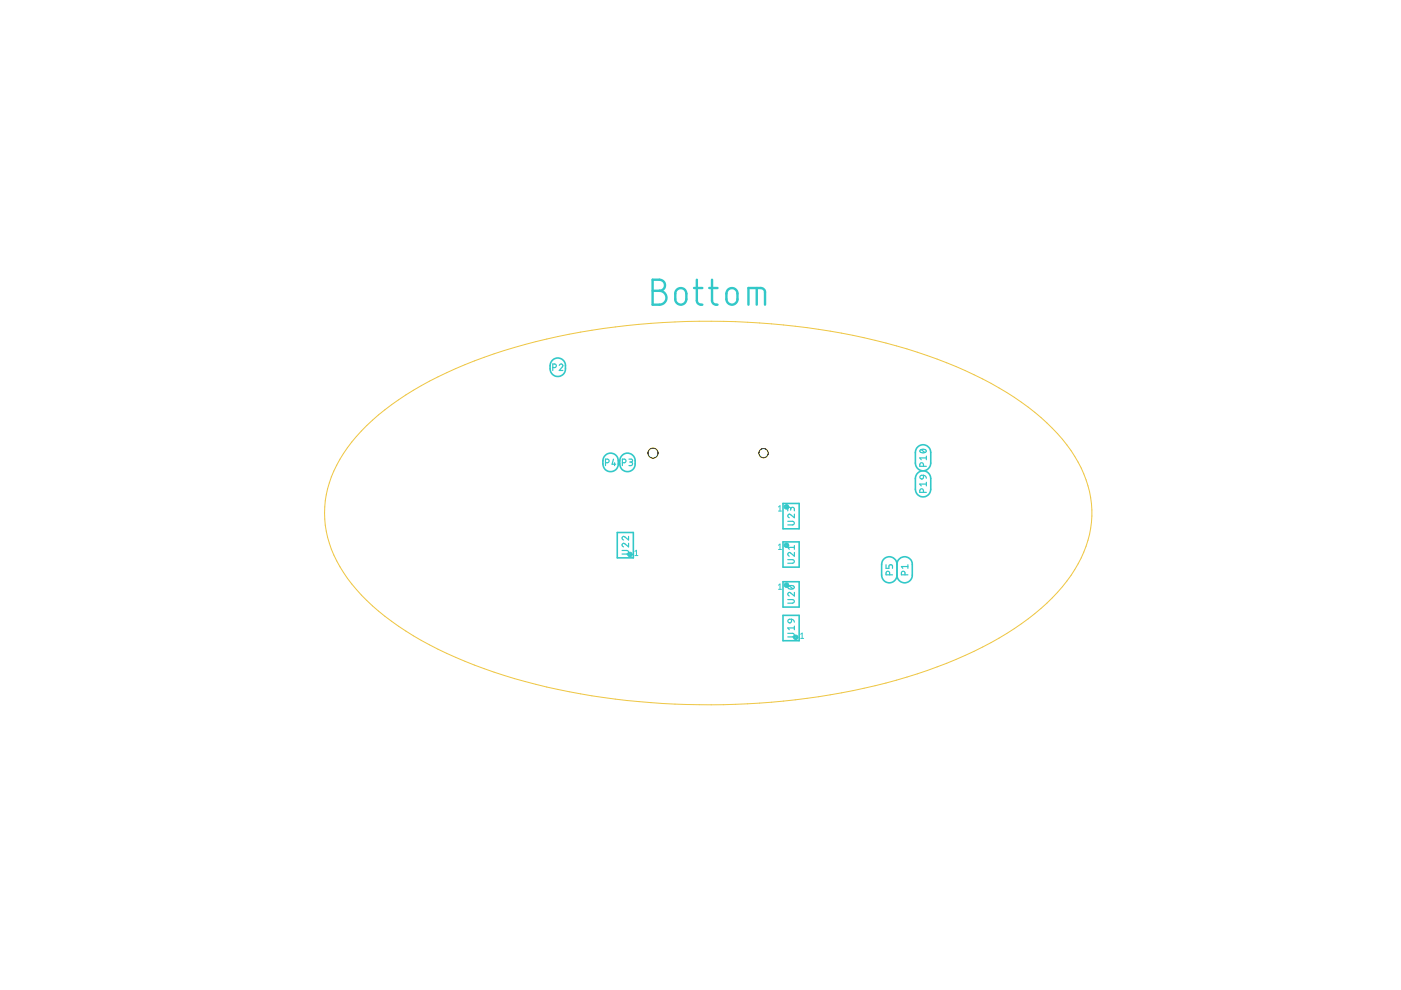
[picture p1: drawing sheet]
<svg xmlns="http://www.w3.org/2000/svg" width="297mm" height="210mm" viewBox="0 0 297 210" stroke-linecap="round" stroke-linejoin="round" font-family="sans-serif">
<path d="M138.4 59.3h1.4a1.17 1.17 0 0 1 1.2 1.2 1.17 1.17 0 0 1-1.2 1.2 1.47 1.47 0 0 1 1.5 1.4 1.47 1.47 0 0 1-1.5 1.5h-1.4zM147.7 59.3l.1 4.6 .4 .6 .7 .1M151 59.3v4.6l.4 .6 .7 .1M138.4 61.7h1.4M143.5 61.5a1.18 1.18 0 0 1 1.3-.3 1.18 1.18 0 0 1 .7 1.1 2.26 2.26 0 0 1-.3 1.9 1.18 1.18 0 0 1-1.3 .3 1.18 1.18 0 0 1-.7-1.1 2.15 2.15 0 0 1 .3-1.9zM147.2 61.1h1.7M150.4 61.1h1.7M154.3 61.5a1.17 1.17 0 0 1 1.3-.4 1.17 1.17 0 0 1 .8 1.2 2.05 2.05 0 0 1-.3 1.9 1.18 1.18 0 0 1-1.3 .3 1.18 1.18 0 0 1-.8-1.1 2.36 2.36 0 0 1 .3-1.9zM158.7 64.6v-3.5h2.6l.6 .2 .3 .7v2.6M160.4 61.1v3.5" fill="none" stroke="#32c8c8" stroke-width=".51"/>
<g fill="none" stroke="#32c8c8" stroke-width=".34">
<path d="M117.2 76.3a1.7 1.7 0 0 1 2-.1 1.7 1.7 0 0 1 .7 2 1.63 1.63 0 0 1-1.6 1.6 1.63 1.63 0 0 1-1.7-1.6l.1-1zM128.4 96.5a1.7 1.7 0 0 1 2-.1 1.7 1.7 0 0 1 .7 2 1.63 1.63 0 0 1-1.6 1.6 1.63 1.63 0 0 1-1.7-1.6l.1-1zM132 96.5a1.7 1.7 0 0 1 2-.1 1.7 1.7 0 0 1 .7 2 1.63 1.63 0 0 1-1.7 1.6 1.63 1.63 0 0 1-1.6-1.6v-1zM194.4 95a1.63 1.63 0 0 1 1.8-.6 1.63 1.63 0 0 1 1.1 1.5v2.3a1.63 1.63 0 0 1-1.6 1.6 1.63 1.63 0 0 1-1.6-1.6v-2.3zM130.9 112.9h3.4v5.4h-3.4zM166 106.7h3.4v5.4h-3.4zM166 114.9h3.4v5.3h-3.4zM190.2 119.7a1.62 1.62 0 0 1 1.6-1.7 1.62 1.62 0 0 1 1.6 1.7v2.2a1.62 1.62 0 0 1-1.6 1.7 1.62 1.62 0 0 1-1.6-1.7M190.2 119.7a1.63 1.63 0 0 0-1.6-1.7 1.63 1.63 0 0 0-1.7 1.7v2.2a1.63 1.63 0 0 0 1.7 1.7 1.63 1.63 0 0 0 1.6-1.7M190.2 119.7v2.2M194.6 100.2a1.62 1.62 0 0 1 1.8-.2 1.62 1.62 0 0 1 .9 1.5v2.2a1.63 1.63 0 0 1-1.6 1.7 1.63 1.63 0 0 1-1.6-1.7v-2.6zM166 130.5h3.4v5.3h-3.4z"/>
<path d="M166 123.3h3.4v5.4h-3.4z"/>
</g>
<g fill="none" stroke="#32c8c8" stroke-width=".25">
<path d="M117.2 77.9h.4a.38 .38 0 0 0 .4-.3 .38 .38 0 0 0-.4-.4h-.4v1.3M118.6 77.5a.38 .38 0 0 1 .5-.3 .38 .38 0 0 1 .1 .6l-.6 .7h.7M128.4 98.1h.4a.38 .38 0 0 0 .4-.4 .38 .38 0 0 0-.4-.4h-.4v1.4M130.1 97.3l-.3 1.1h.7M130.3 98.1v.6M132 98.1h.4a.38 .38 0 0 0 .3-.4 .38 .38 0 0 0-.3-.4h-.4v1.4M133.3 97.3l.6 .1 .2 .2-.2 .3-.4 .1M133.7 98a.38 .38 0 0 1 .4 .3 .38 .38 0 0 1-.4 .4h-.4M195.1 95.4a.74 .74 0 0 1 1.3 .4 .74 .74 0 0 1-.8 .2 .74 .74 0 0 1-.5-.5zM195.3 95.3l.8 .6M195.8 98.9v-.4a.39 .39 0 0 0-.4-.4 .39 .39 0 0 0-.4 .4v.4h1.4M196.4 97.1h-1.4l.3 .4"/>
<path d="M196.4 96.7v.8M131.9 116.7h1a.38 .38 0 0 1 .4 .4 .38 .38 0 0 1-.4 .4h-1M133.3 115.2v.8l-.8-.7a.37 .37 0 0 0-.6 .1 .37 .37 0 0 0 .3 .6M133.3 113.7v.8l-.8-.6a.37 .37 0 0 0-.6 .1 .37 .37 0 0 0 .3 .5M167 118.7h1a.38 .38 0 0 1 .4 .3 .38 .38 0 0 1-.4 .4h-1M167 110.5h1a.38 .38 0 0 1 .4 .4 .38 .38 0 0 1-.4 .4h-1M167.6 107.9a.39 .39 0 0 1 .4-.4 .39 .39 0 0 1 .4 .4v.4M167.6 108.2v-.5l-.3-.2-.2 .2-.1 .6M168.4 117.1v.8l-.8-.6a.37 .37 0 0 0-.5 .1 .37 .37 0 0 0 .2 .5M168.4 109v.8l-.8-.7a.37 .37 0 0 0-.5 .1 .37 .37 0 0 0 .2 .6M168.4 115.7v.8M168.4 116.1h-1.4l.3 .4"/>
<path d="M187.9 119.7v.8h.6v-.5a.39 .39 0 0 1 .3-.3 .39 .39 0 0 1 .4 .3v.5M192.5 119.7v.8M195.1 100.9l.7-.1v.4a.39 .39 0 0 1-.6 .3 .39 .39 0 0 1-.1-.6zM195.8 104.4v-.4a.39 .39 0 0 0-.4-.4 .39 .39 0 0 0-.4 .4v.4h1.4M195.8 100.8l.5 .2 .1 .4M196.4 102.3v.7M196.4 102.6h-1.4l.3 .4M167 134.3h1a.38 .38 0 0 1 .4 .4 .38 .38 0 0 1-.4 .3h-1M167 127.1h1a.38 .38 0 0 1 .4 .4 .38 .38 0 0 1-.4 .4h-1M167.1 124.3a.75 .75 0 0 1 1.3 .3 .73 .73 0 0 1-.7 .3 .73 .73 0 0 1-.6-.5zM167.2 131.4l.6-.1v.5a.39 .39 0 0 1-.6 .2 .39 .39 0 0 1 0-.6zM167.3 124.2l.8 .6"/>
<path d="M167.8 131.3l.5 .3 .1 .3M168.4 125.6v.8l-.8-.7a.37 .37 0 0 0-.5 .1 .37 .37 0 0 0 .2 .6M168.4 133.1h-1.4l.3 .4M168.4 132.8v.7M188.6 121.9v-.4a.38 .38 0 0 0-.4-.4 .38 .38 0 0 0-.3 .4v.4h1.3M191.9 121.9v-.4a.38 .38 0 0 0-.4-.4 .38 .38 0 0 0-.4 .4v.4h1.4M192.5 120.1h-1.4l.3 .4"/>
</g>
<g fill="#32c8c8" stroke="#32c8c8" stroke-width=".21">
<path d="M168.3 134.8a.49 .49 0 0 1 .6-.1 .49 .49 0 0 1 .3 .4h-.3a.18 .18 0 0 1-.3 .2 .16 .16 0 0 1 0-.3 .16 .16 0 0 1 .2 0l.4 .1a.49 .49 0 0 1-.7 .5 .49 .49 0 0 1-.2-.8z" fill-rule="evenodd"/>
<path d="M166.4 123.7a.48 .48 0 0 1 .5-.1 .48 .48 0 0 1 .3 .5h-.3a.16 .16 0 0 1-.2 .1 .16 .16 0 0 1-.1-.2 .16 .16 0 0 1 .2-.1l.4 .2a.49 .49 0 0 1-.6 .4 .49 .49 0 0 1-.2-.8z" fill-rule="evenodd"/>
<path d="M166.4 115.3a.49 .49 0 0 1 .5-.1 .49 .49 0 0 1 .3 .4h-.3a.17 .17 0 0 1-.2 .2 .17 .17 0 0 1-.1-.3 .17 .17 0 0 1 .3 0l.3 .1a.49 .49 0 0 1-.6 .5 .49 .49 0 0 1-.2-.8z" fill-rule="evenodd"/>
<path d="M133.2 117.2a.49 .49 0 0 1 .5-.1 .49 .49 0 0 1 .3 .5h-.3a.17 .17 0 0 1-.2 .1 .17 .17 0 0 1-.1-.3 .17 .17 0 0 1 .3 .1l.3 .1a.49 .49 0 0 1-.6 .4 .49 .49 0 0 1-.2-.8z" fill-rule="evenodd"/>
<path d="M166.4 107.1a.48 .48 0 0 1 .5-.1 .48 .48 0 0 1 .3 .5h-.3a.16 .16 0 0 1-.2 .1 .16 .16 0 0 1-.1-.2 .16 .16 0 0 1 .2-.1l.4 .2a.49 .49 0 0 1-.6 .4 .49 .49 0 0 1-.2-.8z" fill-rule="evenodd"/>
</g>
<path d="M134.6 116.9l.3-.2v1.1M134.6 117.8h.7M165.1 107.5l.3-.3v1.2M165.1 115.6l.3-.2v1.1M165.1 116.5h.6M165.1 108.4h.6M165.1 124.1l.3-.3v1.1M165.1 124.9h.6M169.8 134.5l.3-.3v1.2M169.8 135.4h.6" fill="none" stroke="#32c8c8" stroke-width=".21"/>
<g fill="none" stroke="#eec643" stroke-width=".21">
<path d="M77.8 90.2a67.4 67.4 0 0 1 22.8-13.7 145.7 145.7 0 0 1 60.4-8 126.9 126.9 0 0 1 45.5 11 53.1 53.1 0 0 1 19.7 14.8 22.8 22.8 0 0 1 4.8 19 30.1 30.1 0 0 1-10.3 15.7 78 78 0 0 1-28.4 14.6 153.6 153.6 0 0 1-85.4-.4 75.7 75.7 0 0 1-27.9-14.7 29.6 29.6 0 0 1-9.8-15.9 22.4 22.4 0 0 1 4.5-17.7l1.9-2.4z"/>
<circle cx="138.5" cy="96.1" r="1.06"/>
</g>
<circle cx="138.5" cy="96.1" r="1.06" fill="#fff" stroke="#000" stroke-width=".21"/>
<circle cx="161.9" cy="96.1" r=".97" fill="none" stroke="#eec643" stroke-width=".21"/>
<circle cx="161.9" cy="96.1" r=".97" fill="#fff" stroke="#000" stroke-width=".21"/>
</svg>
